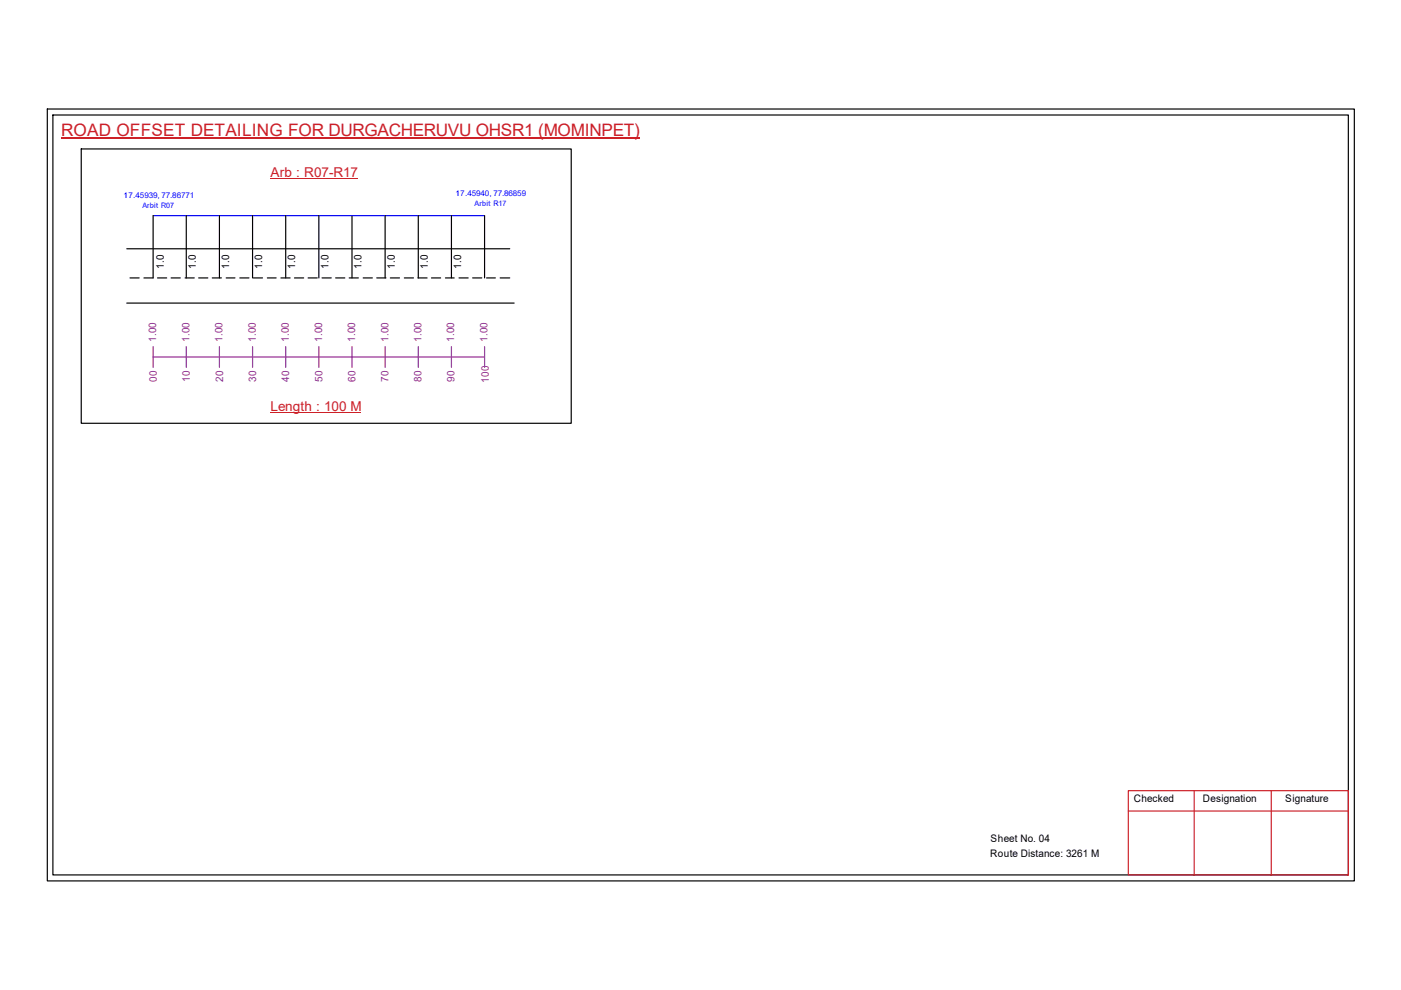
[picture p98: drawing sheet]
<svg xmlns="http://www.w3.org/2000/svg" width="297mm" height="210mm" viewBox="0 0 297 210" stroke-linecap="round" stroke-linejoin="round" font-family="sans-serif">
<defs><g id="words">
<text font-size="3.6" fill="#cd2027" x="13" y="28.9">ROAD OFFSET DETAILING FOR DURGACHERUVU OHSR1 (MOMINPET)</text>
<g font-size="2.9" fill="#cd2027">
<text x="57.4" y="37.5">Arb : R07-R17</text>
<text x="57.4" y="87.1">Length : 100 M</text>
</g>
<g font-size="2.2">
<text x="34.8" y="57" transform="rotate(-90 34.8 57)">1.0</text>
<text x="41.5" y="57" transform="rotate(-90 41.5 57)">1.0</text>
<text x="48.6" y="57" transform="rotate(-90 48.6 57)">1.0</text>
<text x="55.6" y="57" transform="rotate(-90 55.6 57)">1.0</text>
<text x="62.6" y="57" transform="rotate(-90 62.6 57)">1.0</text>
<text x="69.6" y="57" transform="rotate(-90 69.6 57)">1.0</text>
<text x="76.7" y="57" transform="rotate(-90 76.7 57)">1.0</text>
<text x="83.7" y="57" transform="rotate(-90 83.7 57)">1.0</text>
<text x="90.7" y="57" transform="rotate(-90 90.7 57)">1.0</text>
<text x="97.7" y="57" transform="rotate(-90 97.7 57)">1.0</text>
<text x="240.4" y="170.1">Checked</text>
<text x="255.1" y="170.1">Designation</text>
<text x="272.5" y="170.1">Signature</text>
<text x="210" y="178.6">Sheet No. 04</text>
<text x="209.9" y="181.7">Route Distance: 3261 M</text>
</g>
<g font-size="2.2" fill="#93278f">
<text x="33.1" y="72.6" transform="rotate(-90 33.1 72.6)">1.00</text>
<text x="40.2" y="72.6" transform="rotate(-90 40.2 72.6)">1.00</text>
<text x="47.2" y="72.6" transform="rotate(-90 47.2 72.6)">1.00</text>
<text x="54.2" y="72.6" transform="rotate(-90 54.2 72.6)">1.00</text>
<text x="61.3" y="72.6" transform="rotate(-90 61.3 72.6)">1.00</text>
<text x="68.3" y="72.6" transform="rotate(-90 68.3 72.6)">1.00</text>
<text x="75.3" y="72.6" transform="rotate(-90 75.3 72.6)">1.00</text>
<text x="82.3" y="72.6" transform="rotate(-90 82.3 72.6)">1.00</text>
<text x="89.4" y="72.6" transform="rotate(-90 89.4 72.6)">1.00</text>
<text x="96.3" y="72.6" transform="rotate(-90 96.3 72.6)">1.00</text>
<text x="103.3" y="72.6" transform="rotate(-90 103.3 72.6)">1.00</text>
<text x="33.2" y="80.9" transform="rotate(-90 33.2 80.9)">00</text>
<text x="40.3" y="80.9" transform="rotate(-90 40.3 80.9)">10</text>
<text x="47.3" y="80.9" transform="rotate(-90 47.3 80.9)">20</text>
<text x="54.3" y="80.9" transform="rotate(-90 54.3 80.9)">30</text>
<text x="61.3" y="80.9" transform="rotate(-90 61.3 80.9)">40</text>
<text x="68.4" y="80.9" transform="rotate(-90 68.4 80.9)">50</text>
<text x="75.4" y="80.9" transform="rotate(-90 75.4 80.9)">60</text>
<text x="82.3" y="80.9" transform="rotate(-90 82.3 80.9)">70</text>
<text x="89.4" y="80.9" transform="rotate(-90 89.4 80.9)">80</text>
<text x="96.4" y="80.9" transform="rotate(-90 96.4 80.9)">90</text>
<text x="103.7" y="81.1" transform="rotate(-90 103.7 81.1)">100</text>
</g>
<g font-size="1.7" fill="#00f">
<text x="96.6" y="41.6">17.45940, 77.86859</text>
<text x="26.2" y="42.1">17.45939, 77.86771</text>
</g>
<g font-size="1.6" fill="#00f">
<text x="30.2" y="44.2">Arbit R07</text>
<text x="100.6" y="43.7">Arbit R17</text>
</g>
</g></defs>
<g fill="none" stroke="#000" stroke-width=".25">
<path d="M10 23.1h277.1v163.7h-277.1zM11.2 24.4h274.7v161.1h-274.7zM17.2 31.6h103.9v58.1h-103.9zM26.9 52.7h81.2M27.6 58.9h1.9M32.5 45.7v13.2h-2M33.4 58.9h1.9M36.3 58.9h1.9M39.2 58.9h2M39.5 45.7v13.2M42.1 58.9h2M45 58.9h1.9"/>
<path d="M46.5 45.7v13.2M48 58.9h1.8M50.8 58.9h2M53.5 45.7v13.2M53.7 58.9h2M56.7 58.9h1.8M59.6 58.9h1.9M60.6 45.7v13.2M62.4 58.9h2M65.3 58.9h2M67.6 45.7v13.2M68.3 58.9h1.9"/>
<path d="M71.2 58.9h1.9M74 58.9h2M74.6 45.7v13.2M77 58.9h1.9M79.9 58.9h1.9M81.7 45.7v13.2M82.8 58.9h1.9M85.7 58.9h2M88.6 58.9h1.9M88.7 45.7v13.2M91.5 58.9h1.9M94.4 58.9h1.9"/>
<path d="M95.7 45.7v13.2M97.3 58.9h2M100.2 58.9h1.9M102.7 45.7v13.2M103.2 58.9h1.8M106 58.9h2.1M26.9 64.3h82.1"/>
</g>
<path d="M239.2 167.6h46.7v17.9h-46.7zM239.2 172h46.7M253.2 167.6v17.9M269.5 167.6v17.9" fill="none" stroke="#cc1f26" stroke-width=".25"/>
<path d="M13 29.3h122.7" fill="none" stroke="#cd2027" stroke-width=".25"/>
<path d="M32.5 45.7h70.2" fill="none" stroke="#00f" stroke-width=".25"/>
<path d="M32.5 75.7h70.2M32.5 73.5v4.4M39.5 73.5v4.4M46.5 73.5v4.4M53.5 73.5v4.4M60.6 73.5v4.4M67.6 73.5v4.4M74.6 73.5v4.4M81.7 73.5v4.4M88.7 73.5v4.4M95.7 73.5v4.4M102.7 73.5v4.4" fill="none" stroke="#93278f" stroke-width=".25"/>
<path d="M57.4 37.8h18.4M57.4 87.5h19.2" fill="none" stroke="#cd2027" stroke-width=".21"/>
<use href="#words"/>
</svg>
